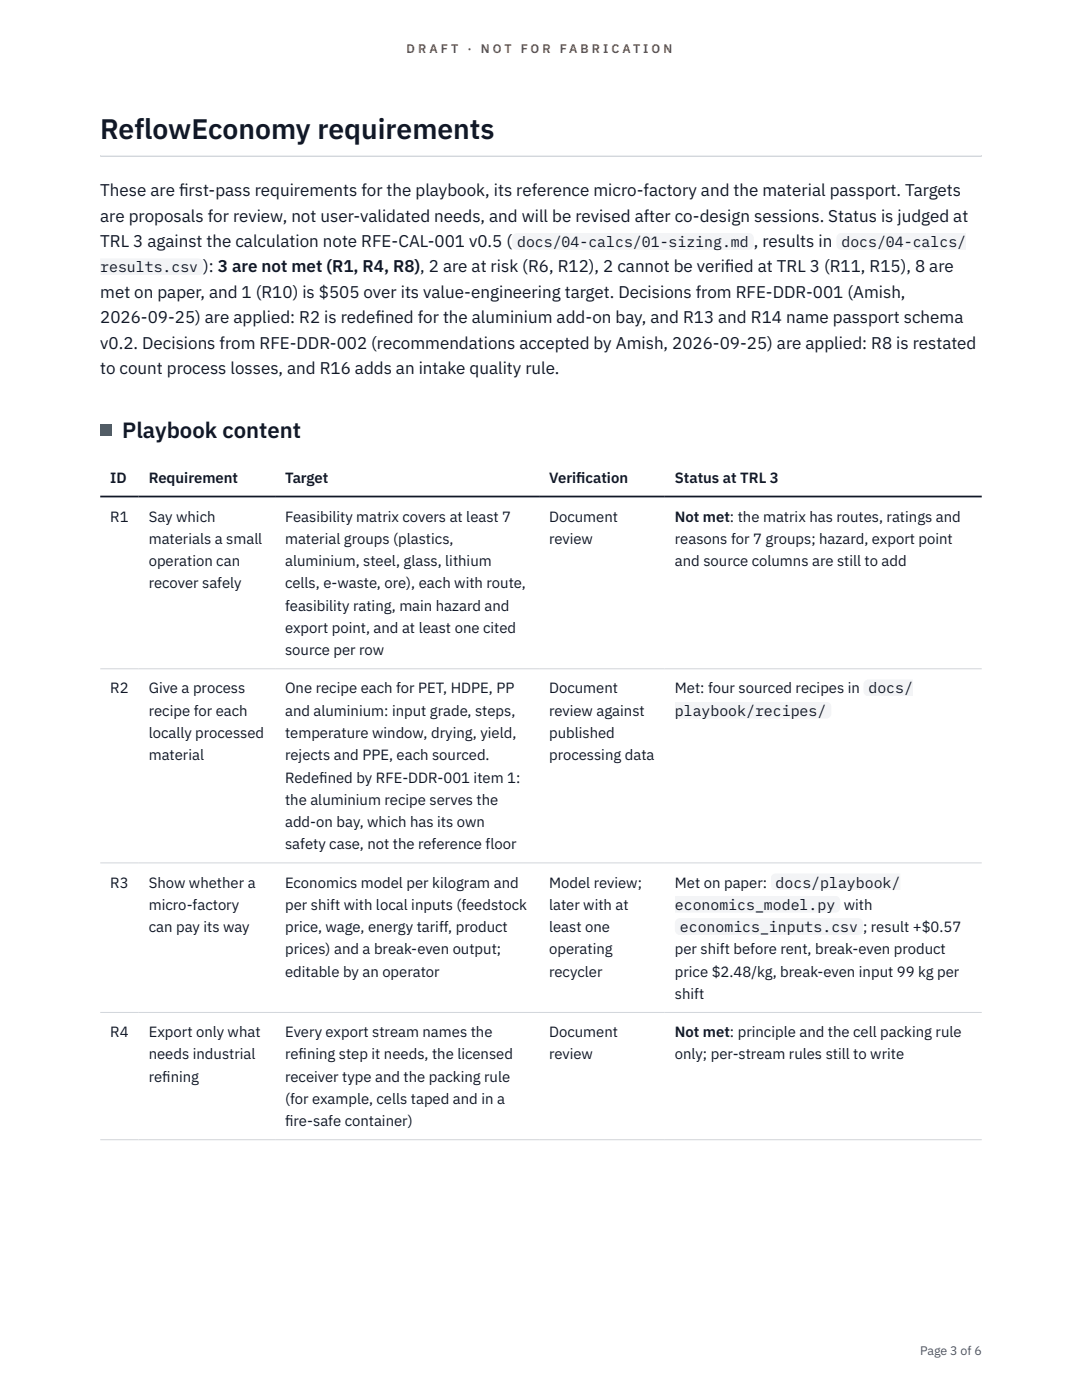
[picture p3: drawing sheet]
<svg xmlns="http://www.w3.org/2000/svg" width="216mm" height="279mm" viewBox="0 0 216 279" stroke-linecap="round" stroke-linejoin="round" font-family="sans-serif">
<defs><g id="words">
<text font-size="5.6" fill="#111827" x="20" y="27.6">ReflowEconomy requirements</text>
<text font-size="4.4" fill="#111827" x="24.4" y="87.4">Playbook content</text>
<g font-size="3.4" fill="#111827">
<text x="20" y="39.1">These are f</text>
<text x="35.7" y="39.1">irst-pass requirements for the playbook, its reference micro-factory and the material passport. Targets</text>
<text x="20" y="44.2">are proposals for review, not user-validated needs, and will be revised after co-design sessions. Status is judged at</text>
<text x="20" y="49.3">TRL 3 against the calculation note RFE-CAL-001 v0.5 (</text>
<text x="150.4" y="49.3">, results in</text>
<text x="20" y="59.5">met on paper, and 1 (R10) is $505 over its value-engineering target. Decisions from RFE-DDR-001 (Amish,</text>
<text x="40.6" y="54.4">): 3 are not met (R1, R4, R8), 2 are at risk (R6, R12), 2 cannot be verif</text>
<text x="144.7" y="54.4">ied at TRL 3 (R11, R15), 8 are</text>
<text x="20" y="64.5">2026-09-25) are applied: R2 is redef</text>
<text x="74.9" y="64.5">ined for the aluminium add-on bay, and R13 and R14 name passport schema</text>
<text x="20" y="69.6">v0.2. Decisions from RFE-DDR-002 (recommendations accepted by Amish, 2026-09-25) are applied: R8 is restated</text>
<text x="20" y="74.7">to count process losses, and R16 adds an intake quality rule.</text>
</g>
<g font-size="3" fill="#111827">
<text x="103.2" y="49.3">docs/04-calcs/01-sizing.md</text>
<text x="167.9" y="49.3">docs/04-calcs/</text>
<text x="20" y="54.4">results.csv</text>
<text x="22" y="96.3">ID</text>
<text x="29.7" y="96.3">Requirement</text>
<text x="56.9" y="96.3">Target</text>
<text x="109.6" y="96.3">Verif</text>
<text x="115" y="96.3">ication</text>
<text x="134.7" y="96.3">Status at TRL 3</text>
<text x="22" y="104.1">R1</text>
<text x="29.7" y="104.1">Say which</text>
<text x="56.9" y="104.1">Feasibility matrix covers at least 7</text>
<text x="109.6" y="104.1">Document</text>
<text x="134.7" y="104.1">Not met: the matrix has routes, ratings and</text>
<text x="29.7" y="108.5">materials a small</text>
<text x="29.7" y="113">operation can</text>
<text x="56.9" y="108.5">material groups (plastics,</text>
<text x="56.9" y="113">aluminium, steel, glass, lithium</text>
<text x="109.6" y="108.5">review</text>
<text x="134.7" y="108.5">reasons for 7 groups; hazard, export point</text>
<text x="134.7" y="113">and source columns are still to add</text>
<text x="29.7" y="117.4">recover safely</text>
<text x="56.9" y="117.4">cells, e-waste, ore), each with route,</text>
<text x="56.9" y="121.9">feasibility rating, main hazard and</text>
<text x="56.9" y="126.3">export point, and at least one cited</text>
<text x="56.9" y="130.8">source per row</text>
<text x="22" y="138.4">R2</text>
<text x="29.7" y="138.4">Give a process</text>
<text x="29.7" y="142.8">recipe for each</text>
<text x="56.9" y="138.4">One recipe each for PET, HDPE, PP</text>
<text x="56.9" y="142.8">and aluminium: input grade, steps,</text>
<text x="109.6" y="138.4">Document</text>
<text x="109.6" y="142.8">review against</text>
<text x="134.7" y="138.4">Met: four sourced recipes in</text>
<text x="134.7" y="142.8">playbook/recipes/</text>
<text x="173.3" y="138.4">docs/</text>
<text x="29.7" y="147.3">locally processed</text>
<text x="56.9" y="147.3">temperature window, drying, yield,</text>
<text x="109.6" y="147.3">published</text>
<text x="29.7" y="151.7">material</text>
<text x="56.9" y="151.7">rejects and PPE, each sourced.</text>
<text x="109.6" y="151.7">processing data</text>
<text x="56.9" y="156.2">Redef</text>
<text x="56.9" y="160.6">the aluminium recipe serves the</text>
<text x="63.7" y="156.2">ined by RFE-DDR-001 item 1:</text>
<text x="56.9" y="165.1">add-on bay, which has its own</text>
<text x="56.9" y="169.5">safety case, not the reference floor</text>
<text x="22" y="177.1">R3</text>
<text x="29.7" y="177.1">Show whether a</text>
<text x="56.9" y="177.1">Economics model per kilogram and</text>
<text x="109.6" y="177.1">Model review;</text>
<text x="134.7" y="177.1">Met on paper:</text>
<text x="154.8" y="177.1">docs/playbook/</text>
<text x="29.7" y="181.6">micro-factory</text>
<text x="56.9" y="181.6">per shift with local inputs (feedstock</text>
<text x="109.6" y="181.6">later with at</text>
<text x="134.7" y="181.6">economics_model.py</text>
<text x="168.4" y="181.6">with</text>
<text x="29.7" y="186">can pay its way</text>
<text x="56.9" y="186">price, wage, energy tariff, product</text>
<text x="56.9" y="190.5">prices) and a break-even output;</text>
<text x="109.6" y="186">least one</text>
<text x="109.6" y="190.5">operating</text>
<text x="134.7" y="190.5">per shift before rent, break-even product</text>
<text x="135.7" y="186">economics_inputs.csv ; result +$0.57</text>
<text x="56.9" y="194.9">editable by an operator</text>
<text x="109.6" y="194.9">recycler</text>
<text x="134.7" y="194.9">price $2.48/kg, break-even input 99 kg per</text>
<text x="134.7" y="199.4">shift</text>
<text x="22" y="207">R4</text>
<text x="29.7" y="207">Export only what</text>
<text x="56.9" y="207">Every export stream names the</text>
<text x="109.6" y="207">Document</text>
<text x="134.7" y="207">Not met: principle and the cell packing rule</text>
<text x="29.7" y="211.4">needs industrial</text>
<text x="29.7" y="215.9">ref</text>
<text x="32.4" y="215.9">ining</text>
<text x="56.9" y="211.4">ref</text>
<text x="56.9" y="215.9">receiver type and the packing rule</text>
<text x="59.6" y="211.4">ining step it needs, the licensed</text>
<text x="109.6" y="211.4">review</text>
<text x="134.7" y="211.4">only; per-stream rules still to write</text>
<text x="56.9" y="220.3">(for example, cells taped and in a</text>
<text x="56.9" y="224.8">f</text>
<text x="56.9" y="224.8">ire-safe container)</text>
</g>
<g font-size="2.5" fill="#b45309">
<text x="81.1" y="10.5">D R A F T</text>
<text x="93.3" y="10.5">·</text>
<text x="95.9" y="10.5">N O T</text>
<text x="103.9" y="10.5">F O R</text>
<text x="111.7" y="10.5">F A B R I C A T I O N</text>
</g>
<text font-size="2.5" fill="#4b5563" x="183.6" y="270.3">Page 3 of 6</text>
</g></defs>
<path d="M20 31l175.9 .1zM20 31h175.9v.3h-175.9z" fill-rule="evenodd" fill="#d1d5db"/>
<path d="M20 133.5h175.9M20 172.2h175.9M20 202.1h175.9M20 227.5h175.9" fill="none" stroke="#d1d5db" stroke-width=".2"/>
<path d="M20 99.1h175.9" fill="none" stroke="#111827" stroke-width=".35"/>
<g fill="#f3f4f6">
<path d="M102.2 46.5h48.2v3.4h-48.2z"/>
<path d="M166.9 46.5h25.9v3.4h-25.9z"/>
<path d="M20 51.6h20.6v3.3h-20.6z"/>
</g>
<path d="M20 84.8h2.2v2.2h-2.2z" fill="#0f766e"/>
<g fill="#f3f4f6">
<path d="M172.3 135.6h9.9v3.4h-9.9z"/>
<path d="M134.7 140h31.2v3.4h-31.2z"/>
<path d="M153.8 174.3h25.9v3.4h-25.9z"/>
<path d="M134.7 178.8h33v3.3h-33z"/>
<path d="M134.7 183.2h37.5v3.4h-37.5z"/>
</g>
<use href="#words"/>
</svg>
